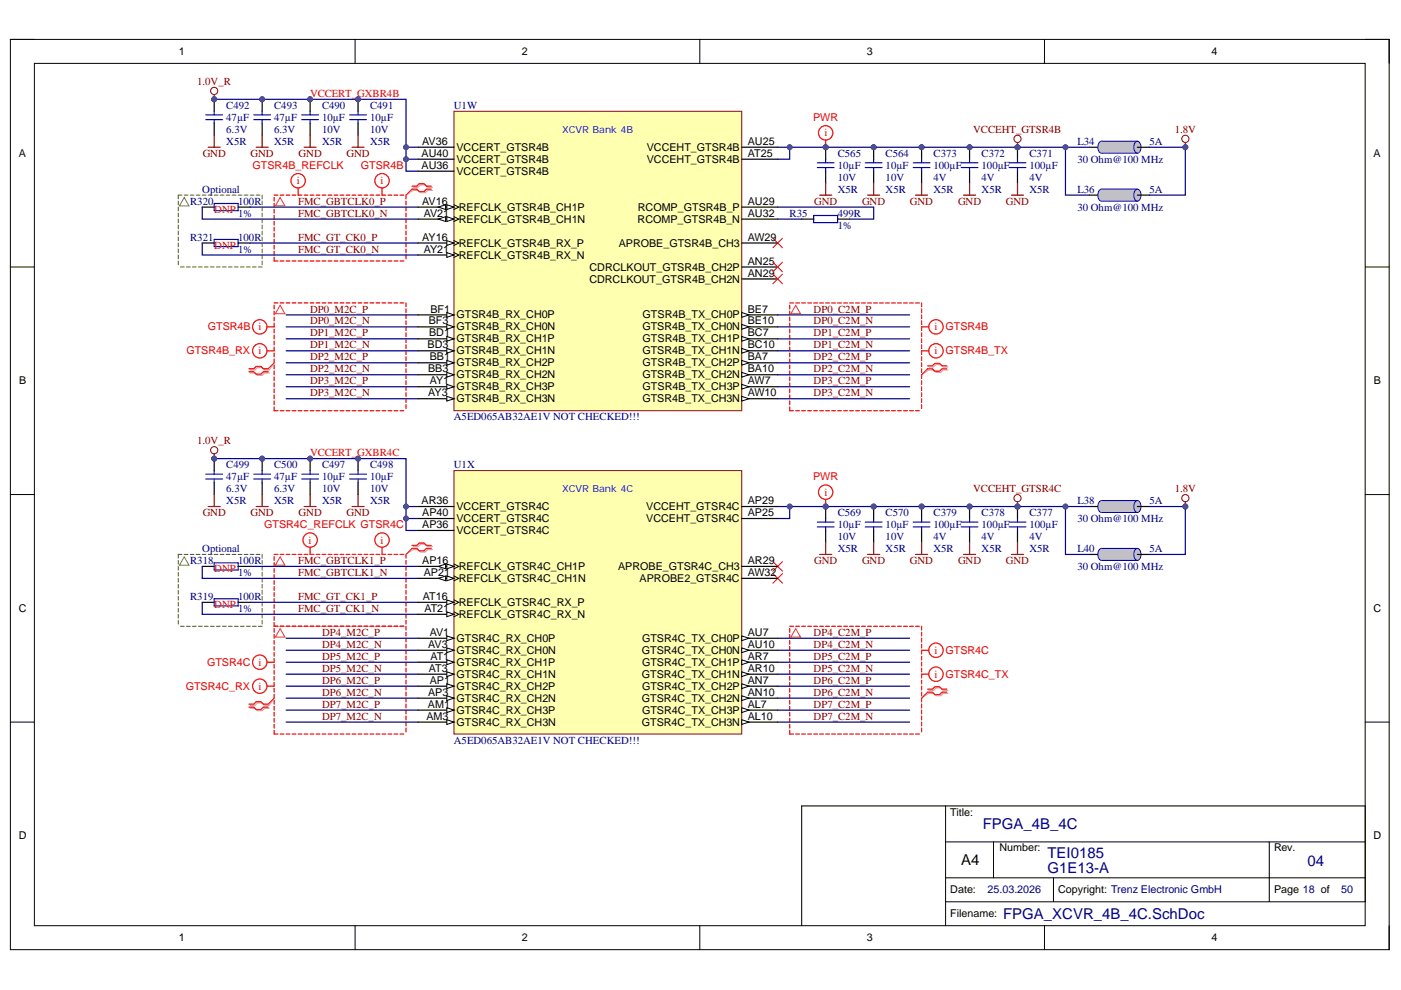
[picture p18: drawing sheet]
<svg xmlns="http://www.w3.org/2000/svg" width="297mm" height="210mm" viewBox="0 0 297 210" stroke-linecap="round" stroke-linejoin="round" font-family="sans-serif">
<defs><g id="words">
<g font-size="3.2" fill="#000080">
<text x="208.4" y="175.8">FPGA_4B_4C</text>
<text x="222.1" y="185.2">G1E13-A</text>
<text x="222.1" y="181.9">TEI0185</text>
<text x="277.2" y="183.6">04</text>
<text x="212.7" y="194.8">FPGA_XCVR_4B_4C.SchDoc</text>
</g>
<text font-size="3.2" x="203.8" y="183.4">A4</text>
<g font-size="2.3">
<text x="37.9" y="11.7">1</text>
<text x="110.7" y="11.7">2</text>
<text x="183.8" y="11.7">3</text>
<text x="256.8" y="11.7">4</text>
<text x="4" y="33.3">A</text>
<text x="89.4" y="33.3">AU40</text>
<text x="89.4" y="35.8">AU36</text>
<text x="89.5" y="30.7">AV36</text>
<text x="96.8" y="32">VCCERT_GTSR4B</text>
<text x="96.8" y="34.5">VCCERT_GTSR4B</text>
<text x="137.1" y="32">VCCEHT_GTSR4B</text>
<text x="137.1" y="34.5">VCCEHT_GTSR4B</text>
<text x="158.5" y="30.7">AU25</text>
<text x="158.5" y="33.3">AT25</text>
<text x="291.2" y="33.3">A</text>
<text x="96.8" y="37.1">VCCERT_GTSR4B</text>
<text x="89.5" y="43.4">AV16</text>
<text x="89.8" y="45.9">AV21</text>
<text x="97.3" y="44.7">REFCLK_GTSR4B_CH1P</text>
<text x="97.3" y="47.2">REFCLK_GTSR4B_CH1N</text>
<text x="135.2" y="47.2">RCOMP_GTSR4B_N</text>
<text x="135.2" y="44.7">RCOMP_GTSR4B_P</text>
<text x="158.5" y="45.9">AU32</text>
<text x="158.5" y="43.4">AU29</text>
<text x="89.5" y="51">AY16</text>
<text x="89.8" y="53.6">AY21</text>
<text x="97.3" y="52.3">REFCLK_GTSR4B_RX_P</text>
<text x="131.2" y="52.3">APROBE_GTSR4B_CH3</text>
<text x="158.5" y="51">AW29</text>
<text x="97.3" y="54.8">REFCLK_GTSR4B_RX_N</text>
<text x="125" y="59.9">CDRCLKOUT_GTSR4B_CH2N</text>
<text x="125" y="57.4">CDRCLKOUT_GTSR4B_CH2P</text>
<text x="158.5" y="56.1">AN25</text>
<text x="158.5" y="58.7">AN29</text>
<text x="90.9" y="68.8">BF3</text>
<text x="91" y="71.3">BD1</text>
<text x="91.2" y="66.3">BF1</text>
<text x="96.8" y="67.5">GTSR4B_RX_CH0P</text>
<text x="96.8" y="70.1">GTSR4B_RX_CH0N</text>
<text x="136.2" y="70.1">GTSR4B_TX_CH0N</text>
<text x="136.2" y="67.5">GTSR4B_TX_CH0P</text>
<text x="158.5" y="66.3">BE7</text>
<text x="158.5" y="68.8">BE10</text>
<text x="158.5" y="71.3">BC7</text>
<text x="90.6" y="73.9">BD3</text>
<text x="91.1" y="76.4">BB1</text>
<text x="96.8" y="72.6">GTSR4B_RX_CH1P</text>
<text x="96.8" y="75.1">GTSR4B_RX_CH1N</text>
<text x="96.8" y="77.7">GTSR4B_RX_CH2P</text>
<text x="136.2" y="75.1">GTSR4B_TX_CH1N</text>
<text x="136.2" y="72.6">GTSR4B_TX_CH1P</text>
<text x="136.2" y="77.7">GTSR4B_TX_CH2P</text>
<text x="158.5" y="73.9">BC10</text>
<text x="158.5" y="76.4">BA7</text>
<text x="4.1" y="81.5">B</text>
<text x="90.8" y="79">BB3</text>
<text x="91.1" y="81.5">AY1</text>
<text x="96.8" y="80.2">GTSR4B_RX_CH2N</text>
<text x="96.8" y="82.8">GTSR4B_RX_CH3P</text>
<text x="136.2" y="80.2">GTSR4B_TX_CH2N</text>
<text x="136.2" y="82.8">GTSR4B_TX_CH3P</text>
<text x="158.5" y="79">BA10</text>
<text x="158.5" y="81.5">AW7</text>
<text x="291.3" y="81.5">B</text>
<text x="90.8" y="84">AY3</text>
<text x="96.8" y="85.3">GTSR4B_RX_CH3N</text>
<text x="136.2" y="85.3">GTSR4B_TX_CH3N</text>
<text x="158.5" y="84">AW10</text>
<text x="89.4" y="106.9">AR36</text>
<text x="158.5" y="106.9">AP29</text>
<text x="89.5" y="109.4">AP40</text>
<text x="89.5" y="112">AP36</text>
<text x="96.8" y="108.2">VCCERT_GTSR4C</text>
<text x="96.8" y="110.7">VCCERT_GTSR4C</text>
<text x="96.8" y="113.2">VCCERT_GTSR4C</text>
<text x="137" y="108.2">VCCEHT_GTSR4C</text>
<text x="137" y="110.7">VCCEHT_GTSR4C</text>
<text x="158.5" y="109.4">AP25</text>
<text x="89.5" y="119.6">AP16</text>
<text x="158.5" y="119.6">AR29</text>
<text x="89.8" y="122.1">AP21</text>
<text x="97.3" y="120.9">REFCLK_GTSR4C_CH1P</text>
<text x="97.3" y="123.4">REFCLK_GTSR4C_CH1N</text>
<text x="131" y="120.9">APROBE_GTSR4C_CH3</text>
<text x="135.6" y="123.4">APROBE2_GTSR4C</text>
<text x="158.5" y="122.1">AW32</text>
<text x="4" y="129.7">C</text>
<text x="89.6" y="127.2">AT16</text>
<text x="90" y="129.7">AT21</text>
<text x="97.3" y="128.5">REFCLK_GTSR4C_RX_P</text>
<text x="97.3" y="131">REFCLK_GTSR4C_RX_N</text>
<text x="291.2" y="129.7">C</text>
<text x="90.8" y="137.4">AV3</text>
<text x="91.1" y="134.8">AV1</text>
<text x="96.8" y="136.1">GTSR4C_RX_CH0P</text>
<text x="136.1" y="136.1">GTSR4C_TX_CH0P</text>
<text x="158.5" y="134.8">AU7</text>
<text x="158.5" y="137.4">AU10</text>
<text x="90.9" y="142.4">AT3</text>
<text x="91.2" y="139.9">AT1</text>
<text x="96.8" y="138.6">GTSR4C_RX_CH0N</text>
<text x="96.8" y="141.2">GTSR4C_RX_CH1P</text>
<text x="96.8" y="143.7">GTSR4C_RX_CH1N</text>
<text x="136.1" y="138.6">GTSR4C_TX_CH0N</text>
<text x="136.1" y="143.7">GTSR4C_TX_CH1N</text>
<text x="136.1" y="141.2">GTSR4C_TX_CH1P</text>
<text x="158.5" y="139.9">AR7</text>
<text x="158.5" y="142.4">AR10</text>
<text x="90.8" y="147.5">AP3</text>
<text x="91.1" y="145">AP1</text>
<text x="96.8" y="146.2">GTSR4C_RX_CH2P</text>
<text x="96.8" y="148.8">GTSR4C_RX_CH2N</text>
<text x="136.1" y="148.8">GTSR4C_TX_CH2N</text>
<text x="136.1" y="146.2">GTSR4C_TX_CH2P</text>
<text x="158.5" y="145">AN7</text>
<text x="158.5" y="147.5">AN10</text>
<text x="90.4" y="152.6">AM3</text>
<text x="90.7" y="150.1">AM1</text>
<text x="96.8" y="151.3">GTSR4C_RX_CH3P</text>
<text x="96.8" y="153.9">GTSR4C_RX_CH3N</text>
<text x="136.1" y="153.9">GTSR4C_TX_CH3N</text>
<text x="136.1" y="151.3">GTSR4C_TX_CH3P</text>
<text x="158.5" y="150.1">AL7</text>
<text x="158.5" y="152.6">AL10</text>
<text x="201.5" y="172.9">Title:</text>
<text x="4" y="178">D</text>
<text x="291.2" y="178">D</text>
<text x="211.9" y="180.5">Number:</text>
<text x="270.1" y="180.5">Rev.</text>
<text x="201.5" y="189.4">Date:</text>
<text x="224.4" y="189.4">Copyright: Trenz Electronic GmbH</text>
<text x="270.1" y="189.4">Page 18 of</text>
<text x="201.5" y="194.5">Filename:</text>
<text x="37.9" y="199.6">1</text>
<text x="110.7" y="199.6">2</text>
<text x="183.8" y="199.6">3</text>
<text x="256.8" y="199.6">4</text>
</g>
<g font-size="2.3" fill="#800000">
<text x="41.8" y="18">1.0V_R</text>
<text x="206.3" y="28.1">VCCEHT_GTSR4B</text>
<text x="249.1" y="28.1">1.8V</text>
<text x="43" y="33.2">GND</text>
<text x="53.1" y="33.2">GND</text>
<text x="63.3" y="33.2">GND</text>
<text x="73.5" y="33.2">GND</text>
<text x="63.2" y="43.4">FMC_GBTCLK0_P</text>
<text x="63.2" y="45.9">FMC_GBTCLK0_N</text>
<text x="172.6" y="43.4">GND</text>
<text x="182.8" y="43.4">GND</text>
<text x="192.9" y="43.4">GND</text>
<text x="203.1" y="43.4">GND</text>
<text x="213.3" y="43.4">GND</text>
<text x="63.2" y="51">FMC_GT_CK0_P</text>
<text x="63.2" y="53.5">FMC_GT_CK0_N</text>
<text x="65.7" y="66.3">DP0_M2C_P</text>
<text x="65.7" y="71.3">DP1_M2C_P</text>
<text x="65.7" y="68.8">DP0_M2C_N</text>
<text x="172.5" y="66.3">DP0_C2M_P</text>
<text x="172.5" y="71.3">DP1_C2M_P</text>
<text x="172.5" y="68.8">DP0_C2M_N</text>
<text x="65.7" y="76.4">DP2_M2C_P</text>
<text x="65.7" y="73.9">DP1_M2C_N</text>
<text x="172.5" y="76.4">DP2_C2M_P</text>
<text x="172.5" y="73.9">DP1_C2M_N</text>
<text x="65.7" y="81.5">DP3_M2C_P</text>
<text x="65.7" y="78.9">DP2_M2C_N</text>
<text x="172.5" y="81.5">DP3_C2M_P</text>
<text x="172.5" y="78.9">DP2_C2M_N</text>
<text x="65.7" y="84">DP3_M2C_N</text>
<text x="172.5" y="84">DP3_C2M_N</text>
<text x="41.8" y="94.2">1.0V_R</text>
<text x="206.3" y="104.3">VCCEHT_GTSR4C</text>
<text x="249.1" y="104.3">1.8V</text>
<text x="43" y="109.4">GND</text>
<text x="53.1" y="109.4">GND</text>
<text x="63.3" y="109.4">GND</text>
<text x="73.5" y="109.4">GND</text>
<text x="63.2" y="119.6">FMC_GBTCLK1_P</text>
<text x="172.6" y="119.6">GND</text>
<text x="182.8" y="119.6">GND</text>
<text x="192.9" y="119.6">GND</text>
<text x="203.1" y="119.6">GND</text>
<text x="213.3" y="119.6">GND</text>
<text x="63.2" y="122.1">FMC_GBTCLK1_N</text>
<text x="63.2" y="127.2">FMC_GT_CK1_P</text>
<text x="63.2" y="129.7">FMC_GT_CK1_N</text>
<text x="68.3" y="134.8">DP4_M2C_P</text>
<text x="68.3" y="137.3">DP4_M2C_N</text>
<text x="172.5" y="134.8">DP4_C2M_P</text>
<text x="172.5" y="137.3">DP4_C2M_N</text>
<text x="68.3" y="139.9">DP5_M2C_P</text>
<text x="68.3" y="142.4">DP5_M2C_N</text>
<text x="172.5" y="139.9">DP5_C2M_P</text>
<text x="172.5" y="142.4">DP5_C2M_N</text>
<text x="68.3" y="145">DP6_M2C_P</text>
<text x="68.3" y="147.5">DP6_M2C_N</text>
<text x="172.5" y="145">DP6_C2M_P</text>
<text x="172.5" y="147.5">DP6_C2M_N</text>
<text x="68.3" y="150.1">DP7_M2C_P</text>
<text x="68.3" y="152.6">DP7_M2C_N</text>
<text x="172.5" y="150.1">DP7_C2M_P</text>
<text x="172.5" y="152.6">DP7_C2M_N</text>
</g>
<g font-size="2.3" fill="#000080">
<text x="48" y="23.1">C492</text>
<text x="58.1" y="23.1">C493</text>
<text x="68.3" y="23.1">C490</text>
<text x="78.5" y="23.1">C491</text>
<text x="96.2" y="23.1">U1W</text>
<text x="48" y="28.1">6.3V</text>
<text x="48" y="25.6">47µF</text>
<text x="58.1" y="28.1">6.3V</text>
<text x="58.1" y="25.6">47µF</text>
<text x="68.3" y="28.1">10V</text>
<text x="68.3" y="25.6">10µF</text>
<text x="78.5" y="28.1">10V</text>
<text x="78.5" y="25.6">10µF</text>
<text x="48" y="30.7">X5R</text>
<text x="58.1" y="30.7">X5R</text>
<text x="68.3" y="30.7">X5R</text>
<text x="78.5" y="30.7">X5R</text>
<text x="177.6" y="33.2">C565</text>
<text x="177.6" y="35.8">10µF</text>
<text x="187.8" y="33.2">C564</text>
<text x="187.8" y="35.8">10µF</text>
<text x="197.9" y="33.2">C373</text>
<text x="197.9" y="35.8">100µF</text>
<text x="208.1" y="33.2">C372</text>
<text x="208.1" y="35.8">100µF</text>
<text x="218.3" y="33.2">C371</text>
<text x="218.3" y="35.8">100µF</text>
<text x="228.4" y="30.7">L34</text>
<text x="228.4" y="34.5">30 Ohm@100 MHz</text>
<text x="243.7" y="30.7">5A</text>
<text x="42.9" y="40.9">Optional</text>
<text x="177.6" y="38.3">10V</text>
<text x="177.6" y="40.9">X5R</text>
<text x="187.8" y="38.3">10V</text>
<text x="187.8" y="40.9">X5R</text>
<text x="197.9" y="38.3">4V</text>
<text x="197.9" y="40.9">X5R</text>
<text x="208.1" y="38.3">4V</text>
<text x="208.1" y="40.9">X5R</text>
<text x="218.3" y="38.3">4V</text>
<text x="218.3" y="40.9">X5R</text>
<text x="228.4" y="40.9">L36</text>
<text x="243.7" y="40.9">5A</text>
<text x="40.3" y="43.4">R320</text>
<text x="50.5" y="45.9">1%</text>
<text x="50.5" y="43.4">100R</text>
<text x="167.4" y="45.9">R35</text>
<text x="177.6" y="45.9">499R</text>
<text x="228.4" y="44.7">30 Ohm@100 MHz</text>
<text x="40.3" y="51">R321</text>
<text x="50.5" y="53.5">1%</text>
<text x="50.5" y="51">100R</text>
<text x="177.6" y="48.5">1%</text>
<text x="96.2" y="89.1">A5ED065AB32AE1V NOT CHECKED!!!</text>
<text x="48" y="99.3">C499</text>
<text x="48" y="101.8">47µF</text>
<text x="58.1" y="99.3">C500</text>
<text x="58.1" y="101.8">47µF</text>
<text x="68.3" y="99.3">C497</text>
<text x="68.3" y="101.8">10µF</text>
<text x="78.5" y="99.3">C498</text>
<text x="78.5" y="101.8">10µF</text>
<text x="96.2" y="99.3">U1X</text>
<text x="48" y="104.3">6.3V</text>
<text x="48" y="106.9">X5R</text>
<text x="58.1" y="104.3">6.3V</text>
<text x="58.1" y="106.9">X5R</text>
<text x="68.3" y="104.3">10V</text>
<text x="68.3" y="106.9">X5R</text>
<text x="78.5" y="104.3">10V</text>
<text x="78.5" y="106.9">X5R</text>
<text x="228.4" y="106.9">L38</text>
<text x="243.7" y="106.9">5A</text>
<text x="177.6" y="109.4">C569</text>
<text x="177.6" y="111.9">10µF</text>
<text x="187.8" y="109.4">C570</text>
<text x="187.8" y="111.9">10µF</text>
<text x="197.9" y="109.4">C379</text>
<text x="197.9" y="111.9">100µF</text>
<text x="208.1" y="109.4">C378</text>
<text x="208.1" y="111.9">100µF</text>
<text x="218.3" y="109.4">C377</text>
<text x="218.3" y="111.9">100µF</text>
<text x="228.4" y="110.7">30 Ohm@100 MHz</text>
<text x="40.3" y="119.6">R318</text>
<text x="42.9" y="117.1">Optional</text>
<text x="50.5" y="119.6">100R</text>
<text x="177.6" y="114.5">10V</text>
<text x="177.6" y="117.1">X5R</text>
<text x="187.8" y="114.5">10V</text>
<text x="187.8" y="117.1">X5R</text>
<text x="197.9" y="114.5">4V</text>
<text x="197.9" y="117.1">X5R</text>
<text x="208.1" y="114.5">4V</text>
<text x="208.1" y="117.1">X5R</text>
<text x="218.3" y="114.5">4V</text>
<text x="218.3" y="117.1">X5R</text>
<text x="228.4" y="117.1">L40</text>
<text x="243.7" y="117.1">5A</text>
<text x="50.5" y="122.1">1%</text>
<text x="228.4" y="120.9">30 Ohm@100 MHz</text>
<text x="40.3" y="127.2">R319</text>
<text x="50.5" y="129.7">1%</text>
<text x="50.5" y="127.2">100R</text>
<text x="96.2" y="157.7">A5ED065AB32AE1V NOT CHECKED!!!</text>
<text x="209.4" y="189.4">25.03.2026</text>
<text x="284.3" y="189.4">50</text>
</g>
<g font-size="2.3" fill="#f00">
<text x="65.7" y="20.5">VCCERT_GXBR4B</text>
<text x="172.4" y="25.7">PWR</text>
<text x="174.8" y="28.9">i</text>
<text x="53.6" y="35.8">GTSR4B_REFCLK</text>
<text x="76.5" y="35.8">GTSR4B</text>
<text x="62.9" y="39.1">i</text>
<text x="80.7" y="39.1">i</text>
<text x="45.4" y="45.2">DNP</text>
<text x="45.4" y="52.8">DNP</text>
<text x="44.1" y="70.1">GTSR4B</text>
<text x="54.8" y="70.1">i</text>
<text x="198.1" y="70.1">i</text>
<text x="200.5" y="70.1">GTSR4B</text>
<text x="39.5" y="75.1">GTSR4B_RX</text>
<text x="54.8" y="75.1">i</text>
<text x="198.1" y="75.1">i</text>
<text x="200.5" y="75.1">GTSR4B_TX</text>
<text x="65.7" y="96.7">VCCERT_GXBR4C</text>
<text x="172.4" y="101.8">PWR</text>
<text x="174.8" y="105.1">i</text>
<text x="56" y="112">GTSR4C_REFCLK GTSR4C</text>
<text x="65.4" y="115.3">i</text>
<text x="80.7" y="115.3">i</text>
<text x="45.4" y="121.4">DNP</text>
<text x="45.4" y="129">DNP</text>
<text x="43.9" y="141.2">GTSR4C</text>
<text x="54.8" y="141.1">i</text>
<text x="198.1" y="143.7">i</text>
<text x="198.1" y="138.6">i</text>
<text x="200.5" y="143.7">GTSR4C_TX</text>
<text x="200.5" y="138.6">GTSR4C</text>
<text x="39.4" y="146.2">GTSR4C_RX</text>
<text x="54.8" y="146.2">i</text>
</g>
<g font-size="2.1" fill="#00f">
<text x="119.2" y="28.2">XCVR Bank 4B</text>
<text x="119.2" y="104.4">XCVR Bank 4C</text>
</g>
</g></defs>
<path d="M2.2 8.4h292.3v193h-292.3z" fill="none" stroke="#000" stroke-width=".21"/>
<path d="M7.3 13.4h282.1v182.9h-282.1z" fill-rule="evenodd" fill="#fff"/>
<g fill="none" stroke="#000" stroke-width=".21">
<path d="M2.2 8.4h5.1M7.3 13.4h282.1v182.9h-282.1zM75.3 8.4v5M148.4 8.4v5M221.4 8.4v5M289.4 8.4h5.1v5M2.2 56.6h5.1M289.4 56.6h5.1M2.2 104.9h5.1M289.4 104.9h5.1M2.2 153.1h5.1M289.4 153.1h5.1"/>
<path d="M200.5 170.9v25.4M200.5 178.5h88.9M210.6 178.5v7.6M269.1 178.5v12.7M75.3 196.3v5.1M148.4 196.3v5.1M200.5 191.2h88.9v-20.3h-119.4v25.4M200.5 186.1h88.9M221.4 196.3v5.1M223.4 186.1v5.1M294.5 196.3v5.1"/>
</g>
<path d="M42.9 43.9h2.5M42.9 51.5h2.5M50.5 43.9h2.5M50.5 51.5h2.5M170 46.5h2.5M177.6 46.5h2.5M42.9 120.1h2.5M42.9 127.7h2.5M50.5 120.1h2.5M50.5 127.7h2.5" fill="none" stroke="#000" stroke-width=".25"/>
<path d="M45.4 43.1h5.1v1.6h-5.1zM45.4 50.8h5.1v1.5h-5.1zM172.5 45.7h5.1v1.5h-5.1zM45.4 119.3h5.1v1.6h-5.1zM45.4 126.9h5.1v1.6h-5.1z" fill="none" stroke="#00f" stroke-width=".25"/>
<path d="M87.4 40.1l-1.3 1.3M163.9 50.5l2 2M165.9 50.5l-2 2M58.1 76.9l-1.2 1.3M196.7 78.2l-1.3 1.3M87.4 116.3l-1.3 1.3M163.9 119.1l2 2M165.9 119.1l-2 2M163.9 121.6l2 2M165.9 121.6l-2 2M58.1 148l-1.2 1.3M196.7 146.8l-1.3 1.2" fill="none" stroke="#f00" stroke-width=".21"/>
<g fill="none" stroke="#f00" stroke-width=".25">
<path d="M63.2 39.8v1.6h.8M81 39.8v1.6h.8M87.4 39.5h1l.5-.5h1l.5 .5h1M58.1 41.8v.8M58.1 43.1v.8M58.1 44.4v.8M58.1 45.7v.7M58.1 46.9v.8M58.1 48.2v.8M58.1 49.5v.8M58.1 50.7v.8M58.1 52v.8"/>
<path d="M58.1 53.3v.8M58.1 54.5v.8h.8M58.1 41.4h.8M59.4 41.4h.8M59.4 55.3h.8M60.7 41.4h.8M60.7 55.3h.8M61.9 41.4h.8M61.9 55.3h.8M63.2 55.3h.8M64.5 41.4h.8M64.5 55.3h.8"/>
<path d="M65.7 41.4h.8M65.7 55.3h.8M67 41.4h.8M67 55.3h.8M68.3 41.4h.8M68.3 55.3h.8M69.6 41.4h.8M69.6 55.3h.8M70.8 41.4h.8M70.8 55.3h.8M72.1 41.4h.8M72.1 55.3h.8"/>
<path d="M73.4 41.4h.8M73.4 55.3h.8M74.6 41.4h.8M74.6 55.3h.8M75.9 41.4h.8M75.9 55.3h.8M77.2 41.4h.8M77.2 55.3h.8M78.5 41.4h.8M78.5 55.3h.8M79.7 41.4h.8M79.7 55.3h.8"/>
<path d="M81 55.3h.8M82.3 41.4h.8M82.3 55.3h.8M83.5 41.4h.8M83.5 55.3h.8M84.8 41.4h.8M84.8 55.3h.8M86.1 41.4v.8M86.1 42.6v.8M86.1 43.9v.8M86.1 45.2v.8M86.1 46.4v.8"/>
<path d="M86.1 47.7v.8M86.1 49v.8M86.1 50.3v.8M86.1 51.5v.8M86.1 52.8v.8M86.1 54.1v.8M87.4 40.1h1l.5 .5h1l.5-.5h1M52.8 78.8h1l.5 .5h1l.5-.5h1.1M52.8 78.2h1l.5-.5h1l.5 .5h1.1M58.1 64.7v.8M58.1 66v.8M58.1 67.2v.8"/>
<path d="M58.1 68.5v.8h-1.5M58.1 69.8v.8M58.1 71v.8M58.1 72.3v.8M58.1 73.6v.8h-1.5M58.1 74.9v.8M58.1 76.1v.8M58.1 77.4v.8M58.1 78.7v.8M58.1 79.9v.8M58.1 64.2h.8M59.4 64.2h.8"/>
<path d="M60.7 64.2h.8M61.9 64.2h.8M63.2 64.2h.8M64.5 64.2h.8M65.7 64.2h.8M67 64.2h.8M68.3 64.2h.8M69.6 64.2h.8M70.8 64.2h.8M72.1 64.2h.8M73.4 64.2h.8M74.6 64.2h.8"/>
<path d="M75.9 64.2h.8M77.2 64.2h.8M78.5 64.2h.8M79.7 64.2h.8M81 64.2h.8M82.3 64.2h.8M83.5 64.2h.8M84.8 64.2h.8M86.1 64.2v.8M86.1 65.5v.8M86.1 66.8v.8M86.1 68v.8"/>
<path d="M86.1 69.3v.8M86.1 70.6v.8M86.1 71.8v.8M86.1 73.1v.8M86.1 74.4v.8M86.1 75.7v.7M86.1 76.9v.8M86.1 78.2v.8M86.1 79.5v.8M167.4 64.7v.8M167.4 66v.8M167.4 67.2v.8"/>
<path d="M167.4 68.5v.8M167.4 69.8v.8M167.4 71v.8M167.4 72.3v.8M167.4 73.6v.8M167.4 74.9v.8M167.4 76.1v.8M167.4 77.4v.8M167.4 78.7v.8M167.4 79.9v.8M167.4 64.2h.8M168.7 64.2h.8"/>
<path d="M170 64.2h.8M171.2 64.2h.8M172.5 64.2h.8M173.8 64.2h.8M175.1 64.2h.8M176.3 64.2h.8M177.6 64.2h.8M178.9 64.2h.8M180.1 64.2h.8M181.4 64.2h.8M182.7 64.2h.8M184 64.2h.8"/>
<path d="M185.2 64.2h.8M186.5 64.2h.8M187.8 64.2h.8M189 64.2h.8M190.3 64.2h.8M191.6 64.2h.8M192.9 64.2h.7M194.1 64.2h.8M195.4 64.2v.8M195.4 65.5v.8M195.4 66.8v.8M195.4 68v.8"/>
<path d="M195.4 70.6v.8M195.4 71.8v.8M195.4 73.1v.8M195.4 75.7v.8M195.4 76.9v.8M195.4 78.2v.8M195.4 79.5v.8M196.7 77.6h1l.5-.5h1l.5 .5h1M196.7 78.2h1l.5 .5h1l.5-.5h1M196.9 69.3h-1.5v.8M196.9 74.4h-1.5v.8M58.1 81.2v.8"/>
<path d="M58.1 82.5v.8M58.1 83.7v.8M58.1 85v.8M58.1 86.3v.8h.8M59.4 87.1h.8M60.7 87.1h.8M61.9 87.1h.8M63.2 87.1h.8M64.5 87.1h.8M65.7 87.1h.8M67 87.1h.8M68.3 87.1h.8"/>
<path d="M69.6 87.1h.8M70.8 87.1h.8M72.1 87.1h.8M73.4 87.1h.8M74.6 87.1h.8M75.9 87.1h.8M77.2 87.1h.8M78.5 87.1h.8M79.7 87.1h.8M81 87.1h.8M82.3 87.1h.8M83.5 87.1h.8"/>
<path d="M84.8 87.1h.8M86.1 80.7v.8M86.1 82v.8M86.1 83.3v.8M86.1 84.5v.8M86.1 85.8v.8M167.4 81.2v.8M167.4 82.5v.8M167.4 83.7v.8M167.4 85v.8M167.4 86.3v.8h.8M168.7 87.1h.8"/>
<path d="M170 87.1h.8M171.2 87.1h.8M172.5 87.1h.8M173.8 87.1h.8M175.1 87.1h.8M176.3 87.1h.8M177.6 87.1h.8M178.9 87.1h.8M180.1 87.1h.8M181.4 87.1h.8M182.7 87.1h.8M184 87.1h.8"/>
<path d="M185.2 87.1h.8M186.5 87.1h.8M187.8 87.1h.8M189 87.1h.8M190.3 87.1h.8M191.6 87.1h.8M192.9 87.1h.7M194.1 87.1h.8M195.4 80.7v.8M195.4 82v.8M195.4 83.3v.8M195.4 84.5v.8"/>
<path d="M195.4 85.8v.8M58.1 118v.8M58.1 119.3v.8M58.1 117.6h.8M59.4 117.6h.8M60.7 117.6h.8M61.9 117.6h.8M63.2 117.6h.8M64.5 117.6h.8M65.7 116v1.6h.8M67 117.6h.8M68.3 117.6h.8"/>
<path d="M69.6 117.6h.8M70.8 117.6h.8M72.1 117.6h.8M73.4 117.6h.8M74.6 117.6h.8M75.9 117.6h.8M77.2 117.6h.8M78.5 117.6h.8M79.7 117.6h.8M81 116v1.6h.8M82.3 117.6h.8M83.5 117.6h.8"/>
<path d="M84.8 117.6h.8M86.1 117.6v.7M86.1 118.8v.8M87.4 115.6h1l.5-.5h1l.5 .5h1M87.4 116.3h1l.5 .5h1l.5-.5h1M58.1 120.6v.8M58.1 121.8v.8M58.1 123.1v.8M58.1 124.4v.8M58.1 125.6v.8M58.1 126.9v.8M58.1 128.2v.8"/>
<path d="M58.1 129.5v.8M58.1 130.7v.8M58.1 132v.8h.8M58.1 133.3v.8M58.1 134.5v.8M58.1 135.8v.8M58.1 137.1v.8M58.1 138.3v.8M58.1 139.6v.8h-1.5M59.4 132.8h.8M60.7 132.8h.8M61.9 132.8h.8"/>
<path d="M63.2 132.8h.8M64.5 132.8h.8M65.7 132.8h.8M67 132.8h.8M68.3 132.8h.8M69.6 132.8h.8M70.8 132.8h.8M72.1 132.8h.8M73.4 132.8h.8M74.6 132.8h.8M75.9 132.8h.8M77.2 132.8h.8"/>
<path d="M78.5 132.8h.8M79.7 132.8h.8M81 132.8h.8M82.3 132.8h.8M83.5 132.8h.8M84.8 132.8h.8M86.1 120.1v.8M86.1 121.4v.8M86.1 122.6v.8M86.1 123.9v.8M86.1 125.2v.8M86.1 126.4v.8"/>
<path d="M86.1 127.7v.8M86.1 129v.8M86.1 130.3v.7M86.1 131.5v.8M86.1 132.8v.8M86.1 134.1v.8M86.1 135.3v.8M86.1 136.6v.8M86.1 137.9v.8M86.1 139.1v.8M167.4 132.8h.8M167.4 133.3v.8"/>
<path d="M167.4 134.5v.8M167.4 135.8v.8M167.4 137.1v.8M167.4 138.3v.8M167.4 139.6v.8M168.7 132.8h.8M170 132.8h.8M171.2 132.8h.8M172.5 132.8h.8M173.8 132.8h.8M175.1 132.8h.8M176.3 132.8h.8"/>
<path d="M177.6 132.8h.8M178.9 132.8h.8M180.1 132.8h.8M181.4 132.8h.8M182.7 132.8h.8M184 132.8h.8M185.2 132.8h.8M186.5 132.8h.8M187.8 132.8h.8M189 132.8h.8M190.3 132.8h.8M191.6 132.8h.8"/>
<path d="M192.9 132.8h.7M194.1 132.8h.8M195.4 132.8v.8M195.4 134.1v.8M195.4 135.3v.8M195.4 136.6v.8M195.4 139.1v.8M196.9 137.9h-1.5v.8M52.8 149.9h1l.5 .5h1l.5-.5h1.1M52.8 149.3h1l.5-.5h1l.5 .5h1.1M58.1 140.9v.8M58.1 142.2v.7"/>
<path d="M58.1 143.4v.8M58.1 144.7v.8h-1.5M58.1 146v.8M58.1 147.2v.8M58.1 148.5v.8M58.1 149.8v.8M58.1 151v.8M58.1 152.3v.8M58.1 153.6v.8M58.1 154.8v.8h.8M59.4 155.6h.8M60.7 155.6h.8"/>
<path d="M61.9 155.6h.8M63.2 155.6h.8M64.5 155.6h.8M65.7 155.6h.8M67 155.6h.8M68.3 155.6h.8M69.6 155.6h.8M70.8 155.6h.8M72.1 155.6h.8M73.4 155.6h.8M74.6 155.6h.8M75.9 155.6h.8"/>
<path d="M77.2 155.6h.8M78.5 155.6h.8M79.7 155.6h.8M81 155.6h.8M82.3 155.6h.8M83.5 155.6h.8M84.8 155.6h.8M86.1 140.4v.8M86.1 141.7v.8M86.1 142.9v.8M86.1 144.2v.8M86.1 145.5v.8"/>
<path d="M86.1 146.8v.7M86.1 148v.8M86.1 149.3v.8M86.1 150.6v.8M86.1 151.8v.8M86.1 153.1v.8M86.1 154.4v.8M167.4 154.8v.8h.8M167.4 140.9v.8M167.4 142.2v.7M167.4 143.4v.8M167.4 144.7v.8"/>
<path d="M167.4 146v.8M167.4 147.2v.8M167.4 148.5v.8M167.4 149.8v.8M167.4 151v.8M167.4 152.3v.8M167.4 153.6v.8M168.7 155.6h.8M170 155.6h.8M171.2 155.6h.8M172.5 155.6h.8M173.8 155.6h.8"/>
<path d="M175.1 155.6h.8M176.3 155.6h.8M177.6 155.6h.8M178.9 155.6h.8M180.1 155.6h.8M181.4 155.6h.8M182.7 155.6h.8M184 155.6h.8M185.2 155.6h.8M186.5 155.6h.8M187.8 155.6h.8M189 155.6h.8"/>
<path d="M190.3 155.6h.8M191.6 155.6h.8M192.9 155.6h.7M194.1 155.6h.8M195.4 140.4v.8M195.4 141.7v.8M195.4 144.2v.8M195.4 145.5v.8M195.4 146.8v.7M195.4 148v.8M195.4 149.3v.8M195.4 150.6v.8"/>
<path d="M195.4 151.8v.8M195.4 153.1v.8M195.4 154.4v.8M196.7 146.1h1l.5-.5h1l.5 .5h1M196.7 146.8h1l.5 .5h1l.5-.5h1M196.9 142.9h-1.5v.8"/>
<circle cx="63.2" cy="38.3" r="1.52"/>
<circle cx="81" cy="38.3" r="1.52"/>
<circle cx="55.1" cy="74.4" r="1.52"/>
<circle cx="55.1" cy="69.3" r="1.52"/>
<circle cx="198.4" cy="74.4" r="1.53"/>
<circle cx="198.4" cy="69.3" r="1.53"/>
<circle cx="65.8" cy="114.5" r="1.52"/>
<circle cx="81" cy="114.5" r="1.53"/>
<circle cx="198.4" cy="137.9" r="1.53"/>
<circle cx="55.1" cy="145.5" r="1.52"/>
<circle cx="55.1" cy="140.4" r="1.52"/>
<circle cx="198.4" cy="142.9" r="1.53"/>
</g>
<path d="M59.4 41.9l1 1.8h-2zM59.4 64.7l1 1.8h-2zM168.7 64.7l1 1.8h-2zM59.4 118.1l1 1.7h-2zM59.4 133.3l1 1.8h-2zM168.7 133.3l1 1.8h-2z" fill="none" stroke="#f33" stroke-width=".21"/>
<path d="M87.6 39.7h1l.5-.5h1.1l.5 .5h1M87.6 40.4h1l.5 .5h1.1l.5-.5h1M53 79.1h1.1l.5 .5h1l.5-.5h1M53 78.4h1.1l.5-.5h1l.5 .5h1M196.9 77.8h1l.5-.5h1.1l.5 .5h1M196.9 78.4h1l.5 .6h1.1l.5-.6h1M87.6 115.9h1l.5-.5h1.1l.5 .5h1M87.6 116.5h1l.5 .5h1.1l.5-.5h1M53 150.2h1.1l.5 .5h1l.5-.5h1M53 149.5h1.1l.5-.5h1l.5 .5h1M196.9 146.4h1l.5-.5h1.1l.5 .5h1M196.9 147h1l.5 .5h1.1l.5-.5h1" fill="none" stroke="#d0a3a3" stroke-width=".25"/>
<path d="M87.6 40.4l-1.5 1M58.1 76.9l-1 1.5M196.9 78.4l-1.5 1.1M87.6 116.5l-1.5 1.1M58.1 148l-1 1.5M196.9 147l-1.5 1" fill="none" stroke="#d0a3a3" stroke-width=".21"/>
<g fill="none" stroke="#38761d" stroke-width=".21">
<path d="M37.8 118.8v.8M38.6 117.6h-.8v.7M39.1 117.6h.8M40.3 117.6h.8M41.6 117.6h.8M42.9 117.6h.8M44.1 117.6h.8M45.4 117.6h.8M46.7 117.6h.8M48 117.6h.8M49.2 117.6h.8M50.5 117.6h.8"/>
<path d="M51.8 117.6h.8M53 117.6h.8M54.3 117.6h.8M55.6 117.6v.7M55.6 118.8v.8M37.8 120.1v.8M37.8 121.4v.8M37.8 122.6v.8M37.8 123.9v.8M37.8 125.2v.8M37.8 126.4v.8M37.8 127.7v.8"/>
<path d="M37.8 129v.8M37.8 130.3v.7M37.8 131.5v.8M38.3 132.8h.8M39.5 132.8h.8M40.8 132.8h.8M42.1 132.8h.8M43.4 132.8h.7M44.6 132.8h.8M45.9 132.8h.8M47.2 132.8h.8M48.4 132.8h.8"/>
<path d="M49.7 132.8h.8M51 132.8h.8M52.2 132.8h.8M53.5 132.8h.8M54.8 132.8h.8M55.6 120.1v.8M55.6 121.4v.8M55.6 122.6v.8M55.6 123.9v.8M55.6 125.2v.8M55.6 126.4v.8M55.6 127.7v.8"/>
<path d="M55.6 129v.8M55.6 130.3v.7M55.6 131.5v.8"/>
</g>
<path d="M39.1 118.1l1 1.7h-2.1z" fill="none" stroke="#60914a" stroke-width=".21"/>
<circle cx="45.4" cy="95.5" r=".76" fill="none" stroke="#800000" stroke-width=".21"/>
<path d="M45.4 96.2v1" fill="none" stroke="#800000" stroke-width=".25"/>
<circle cx="45.4" cy="97.2" r=".51" fill="#4c4c94"/>
<circle cx="45.4" cy="97.2" r=".51" fill="none" stroke="#4c4c94" stroke-width=".21"/>
<circle cx="65.7" cy="97.2" r=".51" fill="#4c4c94"/>
<circle cx="65.7" cy="97.2" r=".51" fill="none" stroke="#4c4c94" stroke-width=".21"/>
<path d="M65.7 97.2v2.6" fill="none" stroke="#000" stroke-width=".25"/>
<circle cx="65.7" cy="97.2" r=".51" fill="#4c4c94"/>
<circle cx="65.7" cy="97.2" r=".51" fill="none" stroke="#4c4c94" stroke-width=".21"/>
<path d="M65.7 102.3v2.6" fill="none" stroke="#000" stroke-width=".25"/>
<path d="M65.7 99.8v.7M64 101.6h3.5M64 100.5h3.5M65.7 101.6v.7" fill="none" stroke="#00f" stroke-width=".25"/>
<circle cx="75.9" cy="97.2" r=".51" fill="#4c4c94"/>
<circle cx="75.9" cy="97.2" r=".51" fill="none" stroke="#4c4c94" stroke-width=".21"/>
<path d="M75.9 97.2v2.6" fill="none" stroke="#000" stroke-width=".25"/>
<circle cx="75.9" cy="97.2" r=".51" fill="#4c4c94"/>
<circle cx="75.9" cy="97.2" r=".51" fill="none" stroke="#4c4c94" stroke-width=".21"/>
<path d="M75.9 102.3v2.6" fill="none" stroke="#000" stroke-width=".25"/>
<path d="M75.9 99.8v.7M74.1 101.6h3.6M74.1 100.5h3.6M75.9 101.6v.7" fill="none" stroke="#00f" stroke-width=".25"/>
<path d="M64.5 107.4h2.5M65.7 104.9v2.5M74.6 107.4h2.6M75.9 104.9v2.5" fill="none" stroke="#800000" stroke-width=".25"/>
<circle cx="45.4" cy="97.2" r=".51" fill="#4c4c94"/>
<circle cx="45.4" cy="97.2" r=".51" fill="none" stroke="#4c4c94" stroke-width=".21"/>
<path d="M45.4 97.2v2.6" fill="none" stroke="#000" stroke-width=".25"/>
<circle cx="45.4" cy="97.2" r=".51" fill="#4c4c94"/>
<circle cx="45.4" cy="97.2" r=".51" fill="none" stroke="#4c4c94" stroke-width=".21"/>
<path d="M45.4 102.3v2.6" fill="none" stroke="#000" stroke-width=".25"/>
<path d="M45.4 99.8v.7M43.6 101.6h3.6M43.6 100.5h3.6M45.4 101.6v.7" fill="none" stroke="#00f" stroke-width=".25"/>
<circle cx="55.6" cy="97.2" r=".51" fill="#4c4c94"/>
<circle cx="55.6" cy="97.2" r=".51" fill="none" stroke="#4c4c94" stroke-width=".21"/>
<path d="M55.6 97.2v2.6" fill="none" stroke="#000" stroke-width=".25"/>
<circle cx="55.6" cy="97.2" r=".51" fill="#4c4c94"/>
<circle cx="55.6" cy="97.2" r=".51" fill="none" stroke="#4c4c94" stroke-width=".21"/>
<path d="M55.6 102.3v2.6M231 107.4h2.5" fill="none" stroke="#000" stroke-width=".25"/>
<path d="M55.6 99.8v.7M53.8 101.6h3.6M53.8 100.5h3.6M55.6 101.6v.7" fill="none" stroke="#00f" stroke-width=".25"/>
<path d="M44.1 107.4h2.6M45.4 104.9v2.5M54.3 107.4h2.6M55.6 104.9v2.5" fill="none" stroke="#800000" stroke-width=".25"/>
<path d="M233.1 106.4a.69 .69 0 0 1 .8-.2 .69 .69 0 0 1 .3 .8l.1 .4a.92 .92 0 0 1-1 1.2 1.68 1.68 0 0 1-.2-2.2z" fill="#c0c0c0"/>
<path d="M233.1 106.4a.69 .69 0 0 1 .8-.2 .69 .69 0 0 1 .3 .8l.1 .4a.92 .92 0 0 1-1 1.2 1.68 1.68 0 0 1-.2-2.2z" fill="none" stroke="#00f" stroke-width=".21"/>
<path d="M233.5 106.1h7.7v2.6h-7.7z" fill-rule="evenodd" fill="#c0c0c0"/>
<path d="M233.5 106.1h7.7v2.6h-7.7z" fill="none" stroke="#c0c0c0" stroke-width=".21"/>
<path d="M240.7 106.4a.69 .69 0 0 1 .8-.2 .69 .69 0 0 1 .4 .8v.4a.92 .92 0 0 1-1 1.2 1.68 1.68 0 0 1-.2-2.2z" fill="#c0c0c0"/>
<path d="M233.5 106.1h7.7M233.5 108.7h7.7M240.7 106.4a.69 .69 0 0 1 .8-.2 .69 .69 0 0 1 .4 .8v.4a.92 .92 0 0 1-1 1.2 1.68 1.68 0 0 1-.2-2.2z" fill="none" stroke="#00f" stroke-width=".21"/>
<path d="M231 117.6h2.5M241.2 107.4h2.5" fill="none" stroke="#000" stroke-width=".25"/>
<path d="M233.1 116.5a.69 .69 0 0 1 .8-.1 .69 .69 0 0 1 .3 .8l.1 .4a.92 .92 0 0 1-1 1.2 1.69 1.69 0 0 1-.2-2.3z" fill="#c0c0c0"/>
<path d="M233.1 116.5a.69 .69 0 0 1 .8-.1 .69 .69 0 0 1 .3 .8l.1 .4a.92 .92 0 0 1-1 1.2 1.69 1.69 0 0 1-.2-2.3z" fill="none" stroke="#00f" stroke-width=".21"/>
<path d="M233.5 116.3h7.7v2.5h-7.7z" fill-rule="evenodd" fill="#c0c0c0"/>
<path d="M233.5 116.3h7.7v2.5h-7.7z" fill="none" stroke="#c0c0c0" stroke-width=".21"/>
<path d="M240.7 116.5a.69 .69 0 0 1 .8-.1 .69 .69 0 0 1 .4 .8v.4a.92 .92 0 0 1-1 1.2 1.69 1.69 0 0 1-.2-2.3z" fill="#c0c0c0"/>
<path d="M233.5 116.3h7.7M233.5 118.8h7.7M240.7 116.5a.69 .69 0 0 1 .8-.1 .69 .69 0 0 1 .4 .8v.4a.92 .92 0 0 1-1 1.2 1.69 1.69 0 0 1-.2-2.3z" fill="none" stroke="#00f" stroke-width=".21"/>
<path d="M241.2 117.6h2.5" fill="none" stroke="#000" stroke-width=".25"/>
<circle cx="251.3" cy="105.6" r=".76" fill="none" stroke="#800000" stroke-width=".21"/>
<path d="M251.3 106.4v1" fill="none" stroke="#800000" stroke-width=".25"/>
<circle cx="251.3" cy="107.4" r=".51" fill="#4c4c94"/>
<circle cx="251.3" cy="107.4" r=".51" fill="none" stroke="#4c4c94" stroke-width=".21"/>
<circle cx="215.7" cy="107.4" r=".51" fill="#4c4c94"/>
<circle cx="215.7" cy="107.4" r=".51" fill="none" stroke="#4c4c94" stroke-width=".21"/>
<path d="M215.7 107.4v2.5" fill="none" stroke="#000" stroke-width=".25"/>
<circle cx="215.7" cy="107.4" r=".51" fill="#4c4c94"/>
<circle cx="215.7" cy="107.4" r=".51" fill="none" stroke="#4c4c94" stroke-width=".21"/>
<path d="M215.7 112.5v2.5" fill="none" stroke="#000" stroke-width=".25"/>
<path d="M214 111.7h3.5M214 110.7h3.5M215.7 109.9v.8M215.7 111.7v.8" fill="none" stroke="#00f" stroke-width=".25"/>
<circle cx="205.6" cy="107.4" r=".51" fill="#4c4c94"/>
<circle cx="205.6" cy="107.4" r=".51" fill="none" stroke="#4c4c94" stroke-width=".21"/>
<path d="M205.6 107.4v2.5" fill="none" stroke="#000" stroke-width=".25"/>
<circle cx="205.6" cy="107.4" r=".51" fill="#4c4c94"/>
<circle cx="205.6" cy="107.4" r=".51" fill="none" stroke="#4c4c94" stroke-width=".21"/>
<path d="M205.6 112.5v2.5" fill="none" stroke="#000" stroke-width=".25"/>
<path d="M203.8 111.7h3.5M203.8 110.7h3.5M205.6 109.9v.8M205.6 111.7v.8" fill="none" stroke="#00f" stroke-width=".25"/>
<circle cx="195.4" cy="107.4" r=".51" fill="#4c4c94"/>
<circle cx="195.4" cy="107.4" r=".51" fill="none" stroke="#4c4c94" stroke-width=".21"/>
<path d="M195.4 107.4v2.5" fill="none" stroke="#000" stroke-width=".25"/>
<circle cx="195.4" cy="107.4" r=".51" fill="#4c4c94"/>
<circle cx="195.4" cy="107.4" r=".51" fill="none" stroke="#4c4c94" stroke-width=".21"/>
<path d="M195.4 112.5v2.5" fill="none" stroke="#000" stroke-width=".25"/>
<path d="M193.6 111.7h3.6M193.6 110.7h3.6M195.4 109.9v.8M195.4 111.7v.8" fill="none" stroke="#00f" stroke-width=".25"/>
<path d="M194.1 117.6h2.6M195.4 115v2.6M204.3 117.6h2.5M205.6 115v2.6M214.5 117.6h2.5M215.7 106.4v1M215.7 115v2.6" fill="none" stroke="#800000" stroke-width=".25"/>
<circle cx="215.7" cy="105.6" r=".76" fill="none" stroke="#800000" stroke-width=".21"/>
<circle cx="215.7" cy="107.4" r=".51" fill="#4c4c94"/>
<circle cx="215.7" cy="107.4" r=".51" fill="none" stroke="#4c4c94" stroke-width=".21"/>
<circle cx="185.2" cy="107.4" r=".51" fill="#4c4c94"/>
<circle cx="185.2" cy="107.4" r=".51" fill="none" stroke="#4c4c94" stroke-width=".21"/>
<path d="M185.2 107.4v2.5" fill="none" stroke="#000" stroke-width=".25"/>
<circle cx="185.2" cy="107.4" r=".51" fill="#4c4c94"/>
<circle cx="185.2" cy="107.4" r=".51" fill="none" stroke="#4c4c94" stroke-width=".21"/>
<path d="M185.2 112.5v2.5" fill="none" stroke="#000" stroke-width=".25"/>
<path d="M183.4 111.7h3.6M183.4 110.7h3.6M185.2 109.9v.8M185.2 111.7v.8" fill="none" stroke="#00f" stroke-width=".25"/>
<circle cx="175.1" cy="107.4" r=".51" fill="#4c4c94"/>
<circle cx="175.1" cy="107.4" r=".51" fill="none" stroke="#4c4c94" stroke-width=".21"/>
<path d="M175.1 107.4v2.5" fill="none" stroke="#000" stroke-width=".25"/>
<circle cx="175.1" cy="107.4" r=".51" fill="#4c4c94"/>
<circle cx="175.1" cy="107.4" r=".51" fill="none" stroke="#4c4c94" stroke-width=".21"/>
<path d="M231 31.2h2.5M175.1 112.5v2.5" fill="none" stroke="#000" stroke-width=".25"/>
<path d="M173.3 111.7h3.5M173.3 110.7h3.5M175.1 109.9v.8M175.1 111.7v.8" fill="none" stroke="#00f" stroke-width=".25"/>
<path d="M173.8 117.6h2.5M175.1 115v2.6M184 117.6h2.5M185.2 115v2.6" fill="none" stroke="#800000" stroke-width=".25"/>
<path d="M233.1 30.2a.69 .69 0 0 1 .8-.1 .69 .69 0 0 1 .3 .7l.1 .4a.92 .92 0 0 1-1 1.2 1.68 1.68 0 0 1-.2-2.2z" fill="#c0c0c0"/>
<path d="M233.1 30.2a.69 .69 0 0 1 .8-.1 .69 .69 0 0 1 .3 .7l.1 .4a.92 .92 0 0 1-1 1.2 1.68 1.68 0 0 1-.2-2.2z" fill="none" stroke="#00f" stroke-width=".21"/>
<path d="M233.5 30h7.7v2.5h-7.7z" fill-rule="evenodd" fill="#c0c0c0"/>
<path d="M233.5 30h7.7v2.5h-7.7z" fill="none" stroke="#c0c0c0" stroke-width=".21"/>
<path d="M240.7 30.2a.69 .69 0 0 1 .8-.1 .69 .69 0 0 1 .4 .7v.4a.92 .92 0 0 1-1 1.2 1.68 1.68 0 0 1-.2-2.2z" fill="#c0c0c0"/>
<path d="M233.5 30h7.7M233.5 32.5h7.7M240.7 30.2a.69 .69 0 0 1 .8-.1 .69 .69 0 0 1 .4 .7v.4a.92 .92 0 0 1-1 1.2 1.68 1.68 0 0 1-.2-2.2z" fill="none" stroke="#00f" stroke-width=".21"/>
<path d="M241.2 31.2h2.5M231 41.4h2.5" fill="none" stroke="#000" stroke-width=".25"/>
<path d="M233.1 40.3a.69 .69 0 0 1 .8-.1 .69 .69 0 0 1 .3 .8l.1 .4a.92 .92 0 0 1-1 1.2 1.69 1.69 0 0 1-.2-2.3z" fill="#c0c0c0"/>
<path d="M233.1 40.3a.69 .69 0 0 1 .8-.1 .69 .69 0 0 1 .3 .8l.1 .4a.92 .92 0 0 1-1 1.2 1.69 1.69 0 0 1-.2-2.3z" fill="none" stroke="#00f" stroke-width=".21"/>
<path d="M233.5 40.1h7.7v2.5h-7.7z" fill-rule="evenodd" fill="#c0c0c0"/>
<path d="M233.5 40.1h7.7v2.5h-7.7z" fill="none" stroke="#c0c0c0" stroke-width=".21"/>
<path d="M240.7 40.3a.69 .69 0 0 1 .8-.1 .69 .69 0 0 1 .4 .8v.4a.92 .92 0 0 1-1 1.2 1.69 1.69 0 0 1-.2-2.3z" fill="#c0c0c0"/>
<path d="M233.5 40.1h7.7M233.5 42.6h7.7M240.7 40.3a.69 .69 0 0 1 .8-.1 .69 .69 0 0 1 .4 .8v.4a.92 .92 0 0 1-1 1.2 1.69 1.69 0 0 1-.2-2.3z" fill="none" stroke="#00f" stroke-width=".21"/>
<path d="M241.2 41.4h2.5" fill="none" stroke="#000" stroke-width=".25"/>
<circle cx="251.3" cy="29.4" r=".76" fill="none" stroke="#800000" stroke-width=".21"/>
<path d="M251.3 30.2v1" fill="none" stroke="#800000" stroke-width=".25"/>
<circle cx="251.3" cy="31.2" r=".51" fill="#4c4c94"/>
<circle cx="251.3" cy="31.2" r=".51" fill="none" stroke="#4c4c94" stroke-width=".21"/>
<circle cx="215.7" cy="31.2" r=".51" fill="#4c4c94"/>
<circle cx="215.7" cy="31.2" r=".51" fill="none" stroke="#4c4c94" stroke-width=".21"/>
<path d="M215.7 31.2v2.6" fill="none" stroke="#000" stroke-width=".25"/>
<circle cx="215.7" cy="31.2" r=".51" fill="#4c4c94"/>
<circle cx="215.7" cy="31.2" r=".51" fill="none" stroke="#4c4c94" stroke-width=".21"/>
<path d="M215.7 36.3v2.5" fill="none" stroke="#000" stroke-width=".25"/>
<path d="M214 35.5h3.5M214 34.5h3.5M215.7 33.8v.7M215.7 35.5v.8" fill="none" stroke="#00f" stroke-width=".25"/>
<circle cx="205.6" cy="31.2" r=".51" fill="#4c4c94"/>
<circle cx="205.6" cy="31.2" r=".51" fill="none" stroke="#4c4c94" stroke-width=".21"/>
<path d="M205.6 31.2v2.6" fill="none" stroke="#000" stroke-width=".25"/>
<circle cx="205.6" cy="31.2" r=".51" fill="#4c4c94"/>
<circle cx="205.6" cy="31.2" r=".51" fill="none" stroke="#4c4c94" stroke-width=".21"/>
<path d="M205.6 36.3v2.5" fill="none" stroke="#000" stroke-width=".25"/>
<path d="M203.8 35.5h3.5M203.8 34.5h3.5M205.6 33.8v.7M205.6 35.5v.8" fill="none" stroke="#00f" stroke-width=".25"/>
<circle cx="195.4" cy="31.2" r=".51" fill="#4c4c94"/>
<circle cx="195.4" cy="31.2" r=".51" fill="none" stroke="#4c4c94" stroke-width=".21"/>
<path d="M195.4 31.2v2.6" fill="none" stroke="#000" stroke-width=".25"/>
<circle cx="195.4" cy="31.2" r=".51" fill="#4c4c94"/>
<circle cx="195.4" cy="31.2" r=".51" fill="none" stroke="#4c4c94" stroke-width=".21"/>
<path d="M195.4 36.3v2.5" fill="none" stroke="#000" stroke-width=".25"/>
<path d="M193.6 35.5h3.6M193.6 34.5h3.6M195.4 33.8v.7M195.4 35.5v.8" fill="none" stroke="#00f" stroke-width=".25"/>
<path d="M195.4 38.8v2.6M205.6 38.8v2.6M215.7 30.2v1M215.7 38.8v2.6M194.1 41.4h2.6M204.3 41.4h2.5M214.5 41.4h2.5" fill="none" stroke="#800000" stroke-width=".25"/>
<circle cx="215.7" cy="29.4" r=".76" fill="none" stroke="#800000" stroke-width=".21"/>
<circle cx="215.7" cy="31.2" r=".51" fill="#4c4c94"/>
<circle cx="215.7" cy="31.2" r=".51" fill="none" stroke="#4c4c94" stroke-width=".21"/>
<circle cx="185.2" cy="31.2" r=".51" fill="#4c4c94"/>
<circle cx="185.2" cy="31.2" r=".51" fill="none" stroke="#4c4c94" stroke-width=".21"/>
<path d="M185.2 31.2v2.6" fill="none" stroke="#000" stroke-width=".25"/>
<circle cx="185.2" cy="31.2" r=".51" fill="#4c4c94"/>
<circle cx="185.2" cy="31.2" r=".51" fill="none" stroke="#4c4c94" stroke-width=".21"/>
<path d="M185.2 36.3v2.5" fill="none" stroke="#000" stroke-width=".25"/>
<path d="M183.4 35.5h3.6M183.4 34.5h3.6M185.2 33.8v.7M185.2 35.5v.8" fill="none" stroke="#00f" stroke-width=".25"/>
<circle cx="175.1" cy="31.2" r=".51" fill="#4c4c94"/>
<circle cx="175.1" cy="31.2" r=".51" fill="none" stroke="#4c4c94" stroke-width=".21"/>
<path d="M175.1 31.2v2.6" fill="none" stroke="#000" stroke-width=".25"/>
<circle cx="175.1" cy="31.2" r=".51" fill="#4c4c94"/>
<circle cx="175.1" cy="31.2" r=".51" fill="none" stroke="#4c4c94" stroke-width=".21"/>
<path d="M175.1 36.3v2.5" fill="none" stroke="#000" stroke-width=".25"/>
<path d="M173.3 35.5h3.5M173.3 34.5h3.5M175.1 33.8v.7M175.1 35.5v.8" fill="none" stroke="#00f" stroke-width=".25"/>
<path d="M175.1 38.8v2.6M185.2 38.8v2.6M173.8 41.4h2.5M184 41.4h2.5" fill="none" stroke="#800000" stroke-width=".25"/>
<g fill="none" stroke="#000080" stroke-width=".25">
<path d="M86.1 107.4h2.5M42.9 120.1v2.5h45.7M42.9 127.7v2.6h45.7M53 120.1h35.6M53 127.7h35.6M60.7 135.3h27.9M60.7 137.9h27.9M164.9 135.3h28M164.9 137.9h28M60.7 140.4h27.9M60.7 142.9h27.9M60.7 145.5h27.9"/>
<path d="M60.7 148h27.9M60.7 150.6h27.9M60.7 153.1h27.9M164.9 140.4h28M164.9 142.9h28M164.9 145.5h28M164.9 148h28M164.9 150.6h28M164.9 153.1h28"/>
</g>
<circle cx="86.1" cy="107.4" r=".51" fill="#4c4c94"/>
<circle cx="86.1" cy="107.4" r=".51" fill="none" stroke="#4c4c94" stroke-width=".21"/>
<path d="M86.1 109.9h2.5" fill="none" stroke="#000080" stroke-width=".25"/>
<circle cx="86.1" cy="109.9" r=".51" fill="#4c4c94"/>
<circle cx="86.1" cy="109.9" r=".51" fill="none" stroke="#4c4c94" stroke-width=".21"/>
<path d="M231 107.4h-5.1v10.2h5.1" fill="none" stroke="#000080" stroke-width=".25"/>
<circle cx="225.9" cy="107.4" r=".51" fill="#4c4c94"/>
<circle cx="225.9" cy="107.4" r=".51" fill="none" stroke="#4c4c94" stroke-width=".21"/>
<path d="M167.4 107.4v2.5h-2.5" fill="none" stroke="#000080" stroke-width=".25"/>
<circle cx="167.4" cy="107.4" r=".51" fill="#4c4c94"/>
<circle cx="167.4" cy="107.4" r=".51" fill="none" stroke="#4c4c94" stroke-width=".21"/>
<path d="M164.9 107.4h61" fill="none" stroke="#000080" stroke-width=".25"/>
<circle cx="225.9" cy="107.4" r=".51" fill="#4c4c94"/>
<circle cx="225.9" cy="107.4" r=".51" fill="none" stroke="#4c4c94" stroke-width=".21"/>
<circle cx="215.7" cy="107.4" r=".51" fill="#4c4c94"/>
<circle cx="215.7" cy="107.4" r=".51" fill="none" stroke="#4c4c94" stroke-width=".21"/>
<circle cx="205.6" cy="107.4" r=".51" fill="#4c4c94"/>
<circle cx="205.6" cy="107.4" r=".51" fill="none" stroke="#4c4c94" stroke-width=".21"/>
<circle cx="195.4" cy="107.4" r=".51" fill="#4c4c94"/>
<circle cx="195.4" cy="107.4" r=".51" fill="none" stroke="#4c4c94" stroke-width=".21"/>
<circle cx="185.2" cy="107.4" r=".51" fill="#4c4c94"/>
<circle cx="185.2" cy="107.4" r=".51" fill="none" stroke="#4c4c94" stroke-width=".21"/>
<circle cx="175.1" cy="107.4" r=".51" fill="#4c4c94"/>
<circle cx="175.1" cy="107.4" r=".51" fill="none" stroke="#4c4c94" stroke-width=".21"/>
<circle cx="167.4" cy="107.4" r=".51" fill="#4c4c94"/>
<circle cx="167.4" cy="107.4" r=".51" fill="none" stroke="#4c4c94" stroke-width=".21"/>
<path d="M243.7 107.4h7.6" fill="none" stroke="#000080" stroke-width=".25"/>
<circle cx="251.3" cy="107.4" r=".51" fill="#4c4c94"/>
<circle cx="251.3" cy="107.4" r=".51" fill="none" stroke="#4c4c94" stroke-width=".21"/>
<path d="M251.3 107.4v10.2h-7.6" fill="none" stroke="#000080" stroke-width=".25"/>
<circle cx="251.3" cy="107.4" r=".51" fill="#4c4c94"/>
<circle cx="251.3" cy="107.4" r=".51" fill="none" stroke="#4c4c94" stroke-width=".21"/>
<g fill="none" stroke="#000080" stroke-width=".25">
<path d="M86.1 31.2h2.5M42.9 43.9v2.6h45.7M42.9 51.5v2.6h45.7M53 43.9h35.6M53 51.5h35.6M60.7 66.8h27.9M60.7 69.3h27.9M60.7 71.8h27.9M60.7 74.4h27.9M60.7 76.9h27.9M60.7 79.5h27.9M60.7 82h27.9"/>
<path d="M60.7 84.5h27.9"/>
</g>
<circle cx="86.1" cy="31.2" r=".51" fill="#4c4c94"/>
<circle cx="86.1" cy="31.2" r=".51" fill="none" stroke="#4c4c94" stroke-width=".21"/>
<path d="M86.1 33.8h2.5" fill="none" stroke="#000080" stroke-width=".25"/>
<circle cx="86.1" cy="33.8" r=".51" fill="#4c4c94"/>
<circle cx="86.1" cy="33.8" r=".51" fill="none" stroke="#4c4c94" stroke-width=".21"/>
<path d="M231 31.2h-5.1v10.2h5.1M164.9 66.8h28M164.9 69.3h28M164.9 71.8h28M164.9 74.4h28M164.9 76.9h28M164.9 79.5h28M164.9 84.5h28M164.9 82h28" fill="none" stroke="#000080" stroke-width=".25"/>
<circle cx="225.9" cy="31.2" r=".51" fill="#4c4c94"/>
<circle cx="225.9" cy="31.2" r=".51" fill="none" stroke="#4c4c94" stroke-width=".21"/>
<path d="M164.9 31.2h50.8" fill="none" stroke="#000080" stroke-width=".25"/>
<circle cx="215.7" cy="31.2" r=".51" fill="#4c4c94"/>
<circle cx="215.7" cy="31.2" r=".51" fill="none" stroke="#4c4c94" stroke-width=".21"/>
<circle cx="205.6" cy="31.2" r=".51" fill="#4c4c94"/>
<circle cx="205.6" cy="31.2" r=".51" fill="none" stroke="#4c4c94" stroke-width=".21"/>
<circle cx="195.4" cy="31.2" r=".51" fill="#4c4c94"/>
<circle cx="195.4" cy="31.2" r=".51" fill="none" stroke="#4c4c94" stroke-width=".21"/>
<circle cx="185.2" cy="31.2" r=".51" fill="#4c4c94"/>
<circle cx="185.2" cy="31.2" r=".51" fill="none" stroke="#4c4c94" stroke-width=".21"/>
<circle cx="175.1" cy="31.2" r=".51" fill="#4c4c94"/>
<circle cx="175.1" cy="31.2" r=".51" fill="none" stroke="#4c4c94" stroke-width=".21"/>
<circle cx="167.4" cy="31.2" r=".51" fill="#4c4c94"/>
<circle cx="167.4" cy="31.2" r=".51" fill="none" stroke="#4c4c94" stroke-width=".21"/>
<path d="M215.7 31.2h10.2" fill="none" stroke="#000080" stroke-width=".25"/>
<circle cx="225.9" cy="31.2" r=".51" fill="#4c4c94"/>
<circle cx="225.9" cy="31.2" r=".51" fill="none" stroke="#4c4c94" stroke-width=".21"/>
<circle cx="215.7" cy="31.2" r=".51" fill="#4c4c94"/>
<circle cx="215.7" cy="31.2" r=".51" fill="none" stroke="#4c4c94" stroke-width=".21"/>
<path d="M167.4 31.2v2.6h-2.5" fill="none" stroke="#000080" stroke-width=".25"/>
<circle cx="167.4" cy="31.2" r=".51" fill="#4c4c94"/>
<circle cx="167.4" cy="31.2" r=".51" fill="none" stroke="#4c4c94" stroke-width=".21"/>
<path d="M243.7 31.2h7.6" fill="none" stroke="#000080" stroke-width=".25"/>
<circle cx="251.3" cy="31.2" r=".51" fill="#4c4c94"/>
<circle cx="251.3" cy="31.2" r=".51" fill="none" stroke="#4c4c94" stroke-width=".21"/>
<path d="M251.3 31.2v10.2h-7.6" fill="none" stroke="#000080" stroke-width=".25"/>
<circle cx="251.3" cy="31.2" r=".51" fill="#4c4c94"/>
<circle cx="251.3" cy="31.2" r=".51" fill="none" stroke="#4c4c94" stroke-width=".21"/>
<circle cx="45.4" cy="19.3" r=".76" fill="none" stroke="#800000" stroke-width=".21"/>
<path d="M45.4 20v1.1" fill="none" stroke="#800000" stroke-width=".25"/>
<circle cx="45.4" cy="21.1" r=".51" fill="#4c4c94"/>
<circle cx="45.4" cy="21.1" r=".51" fill="none" stroke="#4c4c94" stroke-width=".21"/>
<circle cx="65.7" cy="21.1" r=".51" fill="#4c4c94"/>
<circle cx="65.7" cy="21.1" r=".51" fill="none" stroke="#4c4c94" stroke-width=".21"/>
<path d="M65.7 21.1v2.5" fill="none" stroke="#000" stroke-width=".25"/>
<circle cx="65.7" cy="21.1" r=".51" fill="#4c4c94"/>
<circle cx="65.7" cy="21.1" r=".51" fill="none" stroke="#4c4c94" stroke-width=".21"/>
<path d="M65.7 26.1v2.6" fill="none" stroke="#000" stroke-width=".25"/>
<path d="M64 25.4h3.5M64 24.4h3.5M65.7 23.6v.8M65.7 25.4v.7" fill="none" stroke="#00f" stroke-width=".25"/>
<circle cx="75.9" cy="21.1" r=".51" fill="#4c4c94"/>
<circle cx="75.9" cy="21.1" r=".51" fill="none" stroke="#4c4c94" stroke-width=".21"/>
<path d="M75.9 21.1v2.5" fill="none" stroke="#000" stroke-width=".25"/>
<circle cx="75.9" cy="21.1" r=".51" fill="#4c4c94"/>
<circle cx="75.9" cy="21.1" r=".51" fill="none" stroke="#4c4c94" stroke-width=".21"/>
<path d="M75.9 26.1v2.6" fill="none" stroke="#000" stroke-width=".25"/>
<path d="M74.1 25.4h3.6M74.1 24.4h3.6M75.9 23.6v.8M75.9 25.4v.7" fill="none" stroke="#00f" stroke-width=".25"/>
<path d="M64.5 31.2h2.5M65.7 28.7v2.5M74.6 31.2h2.6M75.9 28.7v2.5" fill="none" stroke="#800000" stroke-width=".25"/>
<circle cx="45.4" cy="21.1" r=".51" fill="#4c4c94"/>
<circle cx="45.4" cy="21.1" r=".51" fill="none" stroke="#4c4c94" stroke-width=".21"/>
<path d="M45.4 21.1v2.5" fill="none" stroke="#000" stroke-width=".25"/>
<circle cx="45.4" cy="21.1" r=".51" fill="#4c4c94"/>
<circle cx="45.4" cy="21.1" r=".51" fill="none" stroke="#4c4c94" stroke-width=".21"/>
<path d="M45.4 26.1v2.6" fill="none" stroke="#000" stroke-width=".25"/>
<path d="M43.6 25.4h3.6M43.6 24.4h3.6M45.4 23.6v.8M45.4 25.4v.7" fill="none" stroke="#00f" stroke-width=".25"/>
<circle cx="55.6" cy="21.1" r=".51" fill="#4c4c94"/>
<circle cx="55.6" cy="21.1" r=".51" fill="none" stroke="#4c4c94" stroke-width=".21"/>
<path d="M55.6 21.1v2.5" fill="none" stroke="#000" stroke-width=".25"/>
<circle cx="55.6" cy="21.1" r=".51" fill="#4c4c94"/>
<circle cx="55.6" cy="21.1" r=".51" fill="none" stroke="#4c4c94" stroke-width=".21"/>
<path d="M55.6 26.1v2.6" fill="none" stroke="#000" stroke-width=".25"/>
<path d="M53.8 25.4h3.6M53.8 24.4h3.6M55.6 23.6v.8M55.6 25.4v.7" fill="none" stroke="#00f" stroke-width=".25"/>
<path d="M44.1 31.2h2.6M45.4 28.7v2.5M54.3 31.2h2.6M55.6 28.7v2.5" fill="none" stroke="#800000" stroke-width=".25"/>
<path d="M45.4 97.2h40.7v15.3h2.5" fill="none" stroke="#000080" stroke-width=".25"/>
<circle cx="45.4" cy="97.2" r=".51" fill="#4c4c94"/>
<circle cx="45.4" cy="97.2" r=".51" fill="none" stroke="#4c4c94" stroke-width=".21"/>
<circle cx="55.6" cy="97.2" r=".51" fill="#4c4c94"/>
<circle cx="55.6" cy="97.2" r=".51" fill="none" stroke="#4c4c94" stroke-width=".21"/>
<circle cx="65.7" cy="97.2" r=".51" fill="#4c4c94"/>
<circle cx="65.7" cy="97.2" r=".51" fill="none" stroke="#4c4c94" stroke-width=".21"/>
<circle cx="75.9" cy="97.2" r=".51" fill="#4c4c94"/>
<circle cx="75.9" cy="97.2" r=".51" fill="none" stroke="#4c4c94" stroke-width=".21"/>
<circle cx="86.1" cy="107.4" r=".51" fill="#4c4c94"/>
<circle cx="86.1" cy="107.4" r=".51" fill="none" stroke="#4c4c94" stroke-width=".21"/>
<circle cx="86.1" cy="109.9" r=".51" fill="#4c4c94"/>
<circle cx="86.1" cy="109.9" r=".51" fill="none" stroke="#4c4c94" stroke-width=".21"/>
<path d="M164.9 46.5h5.1M164.9 43.9h20.3v2.6h-5.1" fill="none" stroke="#000080" stroke-width=".25"/>
<g fill="none" stroke="#38761d" stroke-width=".21">
<path d="M37.8 42.6v.8M37.8 43.9v.8M37.8 45.2v.8M37.8 46.4v.8M37.8 47.7v.8M37.8 49v.8M37.8 50.3v.8M37.8 51.5v.8M37.8 52.8v.8M37.8 54.1v.8M37.8 55.3v.8M38.3 56.6h.8"/>
<path d="M38.6 41.4h-.8v.8M39.1 41.4h.8M39.5 56.6h.8M40.3 41.4h.8M40.8 56.6h.8M41.6 41.4h.8M42.1 56.6h.8M42.9 41.4h.8M43.3 56.6h.8M44.1 41.4h.8M44.6 56.6h.8M45.4 41.4h.8"/>
<path d="M45.9 56.6h.8M46.7 41.4h.8M47.2 56.6h.8M48 41.4h.8M48.4 56.6h.8M49.2 41.4h.8M49.7 56.6h.8M50.5 41.4h.8M51 56.6h.8M51.8 41.4h.8M52.2 56.6h.8M53 41.4h.8"/>
<path d="M53.5 56.6h.8M54.3 41.4h.8M54.8 56.6h.8M55.6 41.4v.8M55.6 42.6v.8M55.6 43.9v.8M55.6 45.2v.8M55.6 46.4v.8M55.6 47.7v.8M55.6 49v.8M55.6 50.3v.8M55.6 51.5v.8"/>
<path d="M55.6 52.8v.8M55.6 54.1v.8M55.6 55.3v.8"/>
</g>
<path d="M39.1 41.9l1 1.8h-2.1z" fill="none" stroke="#60914a" stroke-width=".21"/>
<g fill="none" stroke="#f00" stroke-width=".25">
<path d="M175.1 29.7v1.5"/>
<circle cx="175.1" cy="28.2" r="1.53"/>
</g>
<circle cx="175.1" cy="31.2" r=".51" fill="#4c4c94"/>
<circle cx="175.1" cy="31.2" r=".51" fill="none" stroke="#4c4c94" stroke-width=".21"/>
<g fill="none" stroke="#f00" stroke-width=".25">
<path d="M175.1 105.9v1.5"/>
<circle cx="175.1" cy="104.3" r="1.53"/>
</g>
<circle cx="175.1" cy="107.4" r=".51" fill="#4c4c94"/>
<circle cx="175.1" cy="107.4" r=".51" fill="none" stroke="#4c4c94" stroke-width=".21"/>
<path d="M96.3 23.6h61v63.5h-61z" fill-rule="evenodd" fill="#ffffb0"/>
<path d="M96.3 23.6h61v63.5h-61z" fill="none" stroke="#800000" stroke-width=".21"/>
<path d="M88.6 66.8h7.7" fill="none" stroke="#000" stroke-width=".25"/>
<path d="M94.7 66.3l1.6 .5-1.6 .5z" fill="#f8fcff"/>
<path d="M94.7 66.3l1.6 .5-1.6 .5z" fill="none" stroke="#000" stroke-width=".21"/>
<path d="M88.6 69.3h7.7" fill="none" stroke="#000" stroke-width=".25"/>
<path d="M94.7 68.8l1.6 .5-1.6 .5z" fill="#f8fcff"/>
<path d="M94.7 68.8l1.6 .5-1.6 .5z" fill="none" stroke="#000" stroke-width=".21"/>
<path d="M88.6 71.8h7.7" fill="none" stroke="#000" stroke-width=".25"/>
<path d="M94.7 71.3l1.6 .5-1.6 .5z" fill="#f8fcff"/>
<path d="M94.7 71.3l1.6 .5-1.6 .5z" fill="none" stroke="#000" stroke-width=".21"/>
<path d="M88.6 74.4h7.7" fill="none" stroke="#000" stroke-width=".25"/>
<path d="M94.7 73.9l1.6 .5-1.6 .5z" fill="#f8fcff"/>
<path d="M94.7 73.9l1.6 .5-1.6 .5z" fill="none" stroke="#000" stroke-width=".21"/>
<path d="M88.6 76.9h7.7" fill="none" stroke="#000" stroke-width=".25"/>
<path d="M94.7 76.4l1.6 .5-1.6 .5z" fill="#f8fcff"/>
<path d="M94.7 76.4l1.6 .5-1.6 .5z" fill="none" stroke="#000" stroke-width=".21"/>
<path d="M88.6 79.5h7.7" fill="none" stroke="#000" stroke-width=".25"/>
<path d="M94.7 79l1.6 .5-1.6 .5z" fill="#f8fcff"/>
<path d="M94.7 79l1.6 .5-1.6 .5z" fill="none" stroke="#000" stroke-width=".21"/>
<path d="M88.6 82h7.7" fill="none" stroke="#000" stroke-width=".25"/>
<path d="M94.7 81.5l1.6 .5-1.6 .5z" fill="#f8fcff"/>
<path d="M94.7 81.5l1.6 .5-1.6 .5z" fill="none" stroke="#000" stroke-width=".21"/>
<path d="M88.6 84.5h7.7" fill="none" stroke="#000" stroke-width=".25"/>
<path d="M94.7 84l1.6 .5-1.6 .5z" fill="#f8fcff"/>
<path d="M94.7 84l1.6 .5-1.6 .5z" fill="none" stroke="#000" stroke-width=".21"/>
<path d="M88.6 43.9h7.7" fill="none" stroke="#000" stroke-width=".25"/>
<path d="M94.7 43.4l1.6 .5-1.6 .5z" fill="#f8fcff"/>
<path d="M94.7 43.4l1.6 .5-1.6 .5z" fill="none" stroke="#000" stroke-width=".21"/>
<path d="M92.9 43.9l1.6-.5v1z" fill="#f8fcff"/>
<path d="M92.9 43.9l1.6-.5v1zM96.3 43.4l1 .5-1 .5" fill="none" stroke="#000" stroke-width=".21"/>
<path d="M88.6 46.5h7.7" fill="none" stroke="#000" stroke-width=".25"/>
<path d="M94.7 45.9l1.6 .6-1.6 .5z" fill="#f8fcff"/>
<path d="M94.7 45.9l1.6 .6-1.6 .5z" fill="none" stroke="#000" stroke-width=".21"/>
<path d="M92.9 46.5l1.6-.6v1.1z" fill="#f8fcff"/>
<path d="M92.9 46.5l1.6-.6v1.1zM96.3 45.9l1 .6-1 .5" fill="none" stroke="#000" stroke-width=".21"/>
<path d="M88.6 51.5h7.7" fill="none" stroke="#000" stroke-width=".25"/>
<path d="M94.7 51l1.6 .5-1.6 .5z" fill="#f8fcff"/>
<path d="M94.7 51l1.6 .5-1.6 .5zM96.3 51l1 .5-1 .5" fill="none" stroke="#000" stroke-width=".21"/>
<path d="M88.6 54.1h7.7" fill="none" stroke="#000" stroke-width=".25"/>
<path d="M94.7 53.6l1.6 .5-1.6 .5z" fill="#f8fcff"/>
<path d="M94.7 53.6l1.6 .5-1.6 .5zM96.3 53.6l1 .5-1 .5" fill="none" stroke="#000" stroke-width=".21"/>
<path d="M88.6 31.2h7.7M88.6 33.8h7.7M88.6 36.3h7.7M157.3 31.2h7.6M157.3 33.8h7.6M157.3 51.5h7.6M157.3 46.5h7.6M157.3 43.9h7.6M157.3 56.6h7.6M157.3 59.1h7.6M157.3 66.8h7.6" fill="none" stroke="#000" stroke-width=".25"/>
<path d="M157.3 66.3l1.5 .5-1.5 .5z" fill="#f8fcff"/>
<path d="M157.3 66.3l1.5 .5-1.5 .5z" fill="none" stroke="#000" stroke-width=".21"/>
<path d="M157.3 69.3h7.6" fill="none" stroke="#000" stroke-width=".25"/>
<path d="M157.3 68.8l1.5 .5-1.5 .5z" fill="#f8fcff"/>
<path d="M157.3 68.8l1.5 .5-1.5 .5z" fill="none" stroke="#000" stroke-width=".21"/>
<path d="M157.3 71.8h7.6" fill="none" stroke="#000" stroke-width=".25"/>
<path d="M157.3 71.3l1.5 .5-1.5 .5z" fill="#f8fcff"/>
<path d="M157.3 71.3l1.5 .5-1.5 .5z" fill="none" stroke="#000" stroke-width=".21"/>
<path d="M157.3 74.4h7.6" fill="none" stroke="#000" stroke-width=".25"/>
<path d="M157.3 73.9l1.5 .5-1.5 .5z" fill="#f8fcff"/>
<path d="M157.3 73.9l1.5 .5-1.5 .5z" fill="none" stroke="#000" stroke-width=".21"/>
<path d="M157.3 76.9h7.6" fill="none" stroke="#000" stroke-width=".25"/>
<path d="M157.3 76.4l1.5 .5-1.5 .5z" fill="#f8fcff"/>
<path d="M157.3 76.4l1.5 .5-1.5 .5z" fill="none" stroke="#000" stroke-width=".21"/>
<path d="M157.3 79.5h7.6" fill="none" stroke="#000" stroke-width=".25"/>
<path d="M157.3 79l1.5 .5-1.5 .5z" fill="#f8fcff"/>
<path d="M157.3 79l1.5 .5-1.5 .5z" fill="none" stroke="#000" stroke-width=".21"/>
<path d="M157.3 82h7.6" fill="none" stroke="#000" stroke-width=".25"/>
<path d="M157.3 81.5l1.5 .5-1.5 .5z" fill="#f8fcff"/>
<path d="M157.3 81.5l1.5 .5-1.5 .5z" fill="none" stroke="#000" stroke-width=".21"/>
<path d="M157.3 84.5h7.6" fill="none" stroke="#000" stroke-width=".25"/>
<path d="M157.3 84l1.5 .5-1.5 .5z" fill="#f8fcff"/>
<path d="M157.3 84l1.5 .5-1.5 .5z" fill="none" stroke="#000" stroke-width=".21"/>
<path d="M45.4 21.1h40.7v15.2h2.5" fill="none" stroke="#000080" stroke-width=".25"/>
<circle cx="45.4" cy="21.1" r=".51" fill="#4c4c94"/>
<circle cx="45.4" cy="21.1" r=".51" fill="none" stroke="#4c4c94" stroke-width=".21"/>
<circle cx="55.6" cy="21.1" r=".51" fill="#4c4c94"/>
<circle cx="55.6" cy="21.1" r=".51" fill="none" stroke="#4c4c94" stroke-width=".21"/>
<circle cx="65.7" cy="21.1" r=".51" fill="#4c4c94"/>
<circle cx="65.7" cy="21.1" r=".51" fill="none" stroke="#4c4c94" stroke-width=".21"/>
<circle cx="75.9" cy="21.1" r=".51" fill="#4c4c94"/>
<circle cx="75.9" cy="21.1" r=".51" fill="none" stroke="#4c4c94" stroke-width=".21"/>
<circle cx="86.1" cy="31.2" r=".51" fill="#4c4c94"/>
<circle cx="86.1" cy="31.2" r=".51" fill="none" stroke="#4c4c94" stroke-width=".21"/>
<circle cx="86.1" cy="33.8" r=".51" fill="#4c4c94"/>
<circle cx="86.1" cy="33.8" r=".51" fill="none" stroke="#4c4c94" stroke-width=".21"/>
<path d="M163.9 55.6l2 2M163.9 58.1l2 2.1M165.9 55.6l-2 2M165.9 58.1l-2 2.1" fill="none" stroke="#f00" stroke-width=".21"/>
<path d="M96.3 99.8h61v55.8h-61z" fill-rule="evenodd" fill="#ffffb0"/>
<path d="M96.3 99.8h61v55.8h-61z" fill="none" stroke="#800000" stroke-width=".21"/>
<path d="M88.6 135.3h7.7" fill="none" stroke="#000" stroke-width=".25"/>
<path d="M94.7 134.8l1.6 .5-1.6 .5z" fill="#f8fcff"/>
<path d="M94.7 134.8l1.6 .5-1.6 .5z" fill="none" stroke="#000" stroke-width=".21"/>
<path d="M88.6 137.9h7.7" fill="none" stroke="#000" stroke-width=".25"/>
<path d="M94.7 137.4l1.6 .5-1.6 .5z" fill="#f8fcff"/>
<path d="M94.7 137.4l1.6 .5-1.6 .5z" fill="none" stroke="#000" stroke-width=".21"/>
<path d="M88.6 140.4h7.7" fill="none" stroke="#000" stroke-width=".25"/>
<path d="M94.7 139.9l1.6 .5-1.6 .5z" fill="#f8fcff"/>
<path d="M94.7 139.9l1.6 .5-1.6 .5z" fill="none" stroke="#000" stroke-width=".21"/>
<path d="M88.6 142.9h7.7" fill="none" stroke="#000" stroke-width=".25"/>
<path d="M94.7 142.4l1.6 .5-1.6 .5z" fill="#f8fcff"/>
<path d="M94.7 142.4l1.6 .5-1.6 .5z" fill="none" stroke="#000" stroke-width=".21"/>
<path d="M88.6 145.5h7.7" fill="none" stroke="#000" stroke-width=".25"/>
<path d="M94.7 145l1.6 .5-1.6 .5z" fill="#f8fcff"/>
<path d="M94.7 145l1.6 .5-1.6 .5z" fill="none" stroke="#000" stroke-width=".21"/>
<path d="M88.6 148h7.7" fill="none" stroke="#000" stroke-width=".25"/>
<path d="M94.7 147.5l1.6 .5-1.6 .5z" fill="#f8fcff"/>
<path d="M94.7 147.5l1.6 .5-1.6 .5z" fill="none" stroke="#000" stroke-width=".21"/>
<path d="M88.6 150.6h7.7" fill="none" stroke="#000" stroke-width=".25"/>
<path d="M94.7 150.1l1.6 .5-1.6 .5z" fill="#f8fcff"/>
<path d="M94.7 150.1l1.6 .5-1.6 .5z" fill="none" stroke="#000" stroke-width=".21"/>
<path d="M88.6 153.1h7.7" fill="none" stroke="#000" stroke-width=".25"/>
<path d="M94.7 152.6l1.6 .5-1.6 .5z" fill="#f8fcff"/>
<path d="M94.7 152.6l1.6 .5-1.6 .5z" fill="none" stroke="#000" stroke-width=".21"/>
<path d="M88.6 120.1h7.7" fill="none" stroke="#000" stroke-width=".25"/>
<path d="M94.7 119.6l1.6 .5-1.6 .5z" fill="#f8fcff"/>
<path d="M94.7 119.6l1.6 .5-1.6 .5z" fill="none" stroke="#000" stroke-width=".21"/>
<path d="M92.9 120.1l1.6-.5v1z" fill="#f8fcff"/>
<path d="M96.3 119.6l1 .5-1 .5M92.9 120.1l1.6-.5v1z" fill="none" stroke="#000" stroke-width=".21"/>
<path d="M88.6 122.6h7.7" fill="none" stroke="#000" stroke-width=".25"/>
<path d="M94.7 122.1l1.6 .5-1.6 .5z" fill="#f8fcff"/>
<path d="M94.7 122.1l1.6 .5-1.6 .5z" fill="none" stroke="#000" stroke-width=".21"/>
<path d="M92.9 122.6l1.6-.5v1z" fill="#f8fcff"/>
<path d="M92.9 122.6l1.6-.5v1zM96.3 122.1l1 .5-1 .5" fill="none" stroke="#000" stroke-width=".21"/>
<path d="M88.6 127.7h7.7" fill="none" stroke="#000" stroke-width=".25"/>
<path d="M94.7 127.2l1.6 .5-1.6 .5z" fill="#f8fcff"/>
<path d="M94.7 127.2l1.6 .5-1.6 .5zM96.3 127.2l1 .5-1 .5" fill="none" stroke="#000" stroke-width=".21"/>
<path d="M88.6 130.3h7.7" fill="none" stroke="#000" stroke-width=".25"/>
<path d="M94.7 129.7l1.6 .6-1.6 .5z" fill="#f8fcff"/>
<path d="M94.7 129.7l1.6 .6-1.6 .5zM96.3 129.7l1 .6-1 .5" fill="none" stroke="#000" stroke-width=".21"/>
<path d="M157.3 135.3h7.6" fill="none" stroke="#000" stroke-width=".25"/>
<path d="M157.3 134.8l1.5 .5-1.5 .5z" fill="#f8fcff"/>
<path d="M157.3 134.8l1.5 .5-1.5 .5z" fill="none" stroke="#000" stroke-width=".21"/>
<path d="M157.3 137.9h7.6" fill="none" stroke="#000" stroke-width=".25"/>
<path d="M157.3 137.4l1.5 .5-1.5 .5z" fill="#f8fcff"/>
<path d="M157.3 137.4l1.5 .5-1.5 .5z" fill="none" stroke="#000" stroke-width=".21"/>
<path d="M157.3 140.4h7.6" fill="none" stroke="#000" stroke-width=".25"/>
<path d="M157.3 139.9l1.5 .5-1.5 .5z" fill="#f8fcff"/>
<path d="M157.3 139.9l1.5 .5-1.5 .5z" fill="none" stroke="#000" stroke-width=".21"/>
<path d="M157.3 142.9h7.6" fill="none" stroke="#000" stroke-width=".25"/>
<path d="M157.3 142.4l1.5 .5-1.5 .5z" fill="#f8fcff"/>
<path d="M157.3 142.4l1.5 .5-1.5 .5z" fill="none" stroke="#000" stroke-width=".21"/>
<path d="M157.3 145.5h7.6" fill="none" stroke="#000" stroke-width=".25"/>
<path d="M157.3 145l1.5 .5-1.5 .5z" fill="#f8fcff"/>
<path d="M157.3 145l1.5 .5-1.5 .5z" fill="none" stroke="#000" stroke-width=".21"/>
<path d="M157.3 148h7.6" fill="none" stroke="#000" stroke-width=".25"/>
<path d="M157.3 147.5l1.5 .5-1.5 .5z" fill="#f8fcff"/>
<path d="M157.3 147.5l1.5 .5-1.5 .5z" fill="none" stroke="#000" stroke-width=".21"/>
<path d="M157.3 150.6h7.6" fill="none" stroke="#000" stroke-width=".25"/>
<path d="M157.3 150.1l1.5 .5-1.5 .5z" fill="#f8fcff"/>
<path d="M157.3 150.1l1.5 .5-1.5 .5z" fill="none" stroke="#000" stroke-width=".21"/>
<path d="M157.3 153.1h7.6" fill="none" stroke="#000" stroke-width=".25"/>
<path d="M157.3 152.6l1.5 .5-1.5 .5z" fill="#f8fcff"/>
<path d="M157.3 152.6l1.5 .5-1.5 .5z" fill="none" stroke="#000" stroke-width=".21"/>
<path d="M88.6 107.4h7.7M88.6 109.9h7.7M88.6 112.5h7.7M157.3 107.4h7.6M157.3 109.9h7.6M157.3 120.1h7.6M157.3 122.6h7.6" fill="none" stroke="#000" stroke-width=".25"/>
<use href="#words"/>
</svg>
